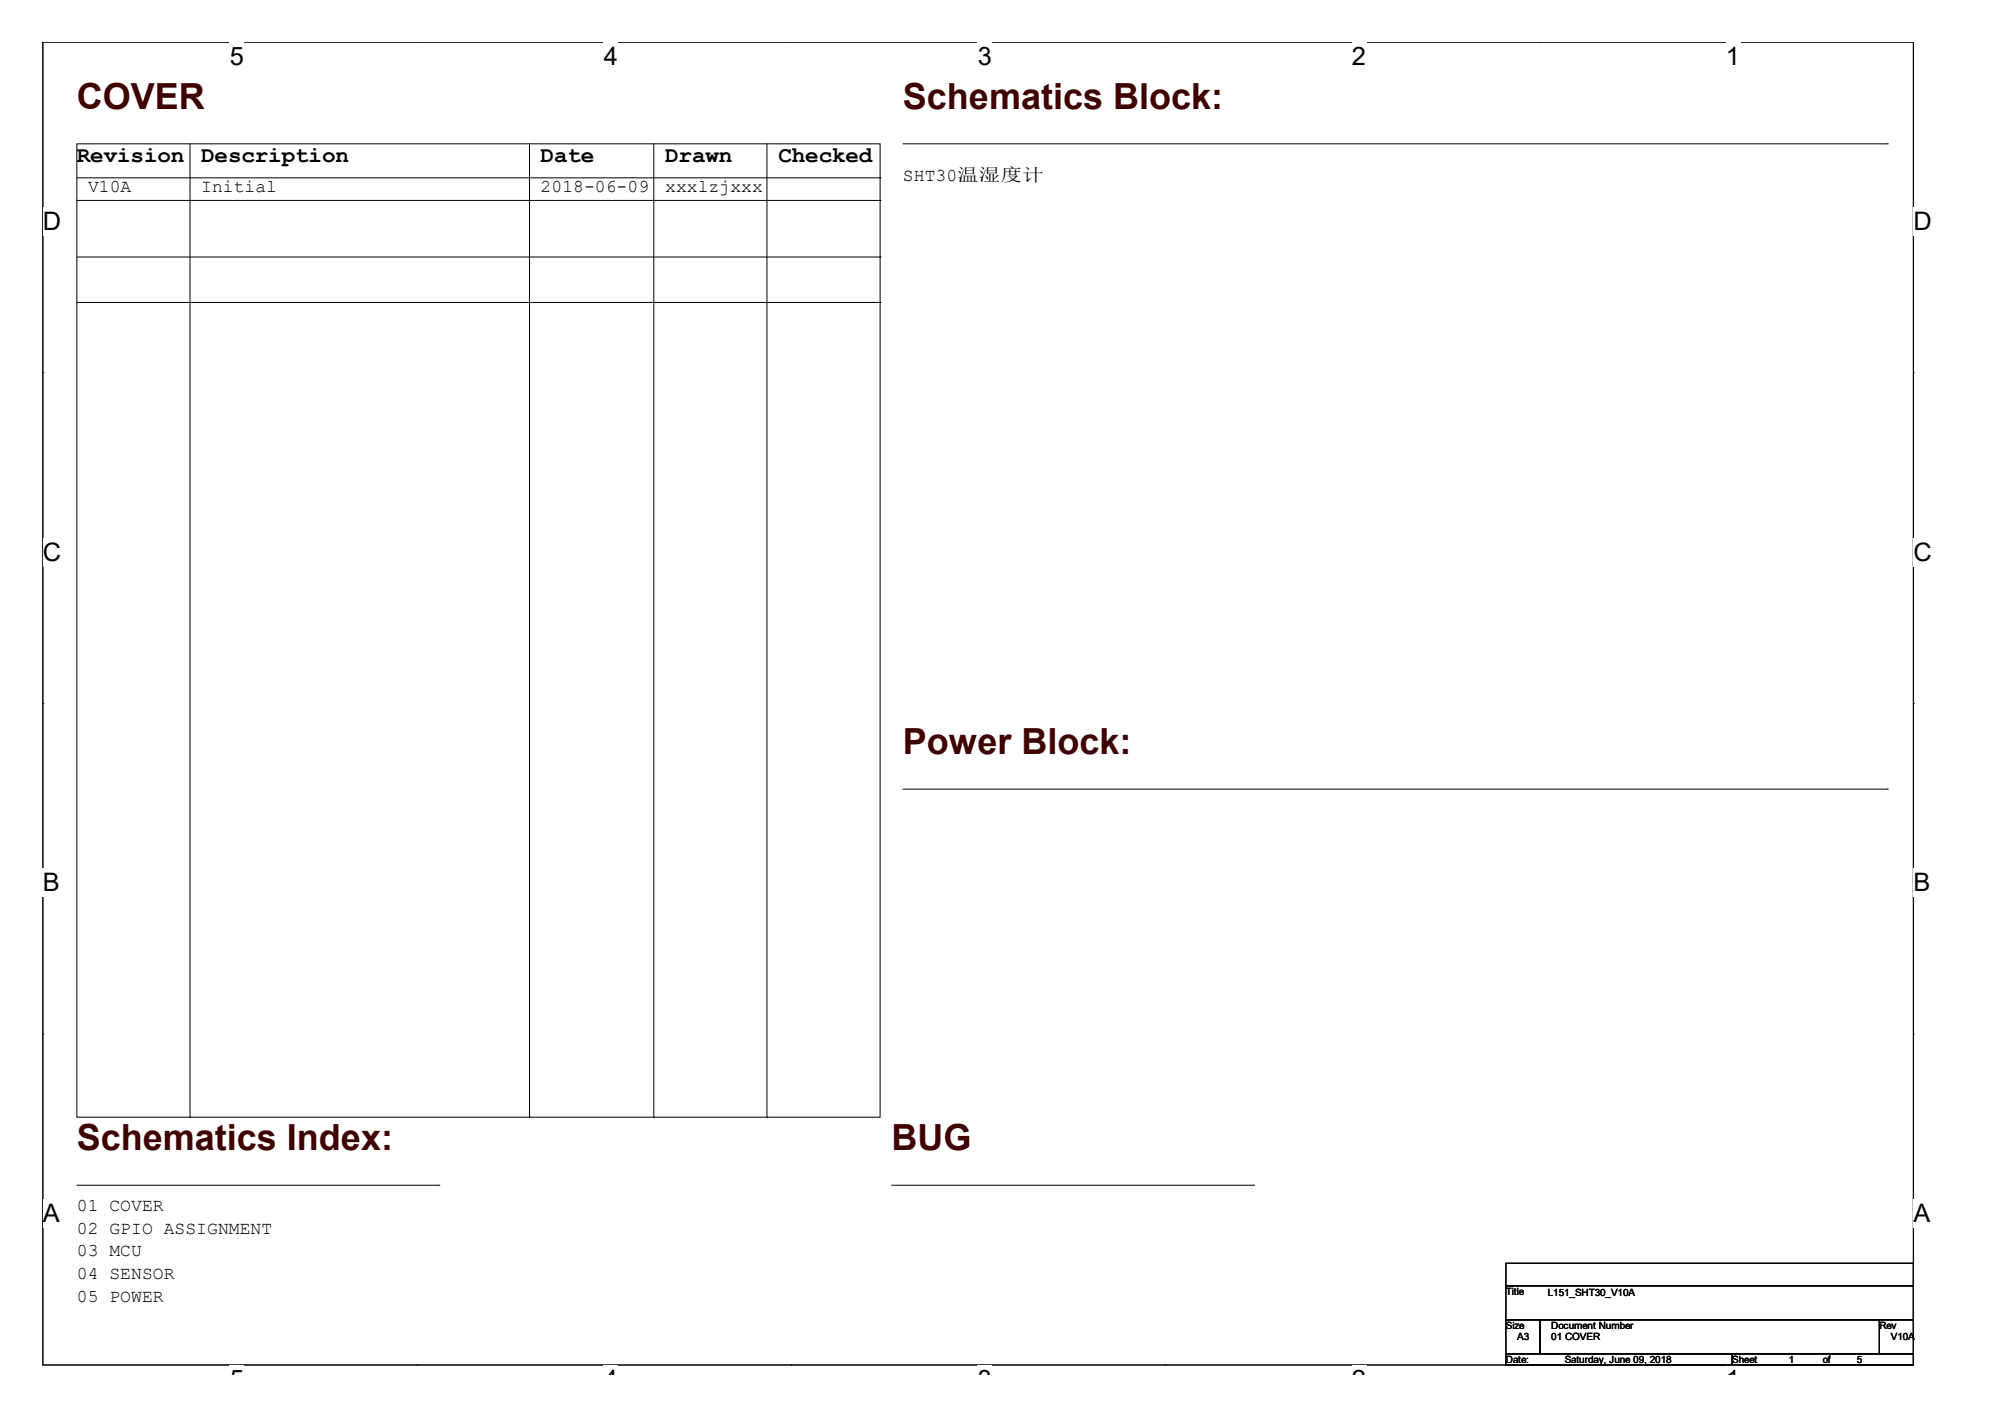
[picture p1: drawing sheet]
<svg xmlns="http://www.w3.org/2000/svg" width="297mm" height="210mm" viewBox="0 0 297 210" stroke-linecap="round" stroke-linejoin="round" font-family="sans-serif">
<defs><g id="words">
<g font-size="5.3" fill="#400000">
<text x="11.4" y="16.2">COVER</text>
<text x="133.8" y="16.2">Schematics Block:</text>
<text x="133.8" y="111.7">Power Block:</text>
<text x="11.4" y="170.4">Schematics Index:</text>
<text x="132.1" y="170.4">BUG</text>
</g>
<g font-size="3.8">
<text x="34" y="9.6">5</text>
<text x="89.5" y="9.6">4</text>
<text x="144.9" y="9.6">3</text>
<text x="200.3" y="9.6">2</text>
<text x="255.7" y="9.6">1</text>
<text x="6.3" y="34.1">D</text>
<text x="283.5" y="34.1">D</text>
<text x="6.3" y="83.1">C</text>
<text x="283.5" y="83.1">C</text>
<text x="6.3" y="132.1">B</text>
<text x="283.5" y="132.1">B</text>
<text x="6.3" y="181">A</text>
<text x="283.5" y="181">A</text>
<text x="34" y="205.6">5</text>
<text x="89.5" y="205.6">4</text>
<text x="144.9" y="205.6">3</text>
<text x="200.3" y="205.6">2</text>
<text x="255.7" y="205.6">1</text>
</g>
<g font-size="3.3">
<text x="11.4" y="24.1">Revision</text>
<text x="29.8" y="24.1">Description</text>
<text x="80.1" y="24.1">Date</text>
<text x="98.6" y="24.1">Drawn</text>
<text x="115.3" y="24.1">Checked</text>
</g>
<g font-size="2.7">
<text x="13" y="28.5">V10A</text>
<text x="29.8" y="28.5">Initial</text>
<text x="80.1" y="28.5">2018-06-09</text>
<text x="98.6" y="28.5">xxxlzjxxx</text>
<text x="133.8" y="26.9">SHT30温湿度计</text>
<text x="11.4" y="179.4">01 COVER</text>
<text x="11.4" y="182.7">02 GPIO ASSIGNMENT</text>
<text x="11.4" y="186.1">03 MCU</text>
<text x="11.4" y="189.5">04 SENSOR</text>
<text x="11.4" y="192.8">05 POWER</text>
</g>
<g font-size="1.5">
<text x="223.1" y="191.8">Title</text>
<text x="229.3" y="192">L151_SHT30_V10A</text>
<text x="223.1" y="196.9">Size</text>
<text x="229.8" y="196.9">Document Number</text>
<text x="278.4" y="196.9">Rev</text>
<text x="223.1" y="201.9">Date:</text>
<text x="224.8" y="198.5">A3</text>
<text x="229.8" y="198.5">01 COVER</text>
<text x="231.8" y="201.9">Saturday, June 09, 2018</text>
<text x="256.6" y="201.9">Sheet</text>
<text x="265" y="201.9">1</text>
<text x="270" y="201.9">of</text>
<text x="275.1" y="201.9">5</text>
<text x="280.1" y="198.5">V10A</text>
</g>
</g></defs>
<path d="M6.3 6.2h277.2v196h-277.2z" fill="none" stroke="#000" stroke-width=".15"/>
<g fill="#fff">
<path d="M34 6.2h2.2v4.3h-2.2z"/>
<path d="M34 202.2h2.2v1.4h-2.2z"/>
</g>
<path d="M61.8 6.2h.1M61.8 202.2h.1" fill="none" stroke="#000" stroke-width=".15"/>
<g fill="#fff">
<path d="M89.5 6.2h2.1v4.3h-2.1z"/>
<path d="M89.5 202.2h2.1v1.4h-2.1z"/>
</g>
<path d="M117.2 6.2h.1M117.2 202.2h.1" fill="none" stroke="#000" stroke-width=".15"/>
<g fill="#fff">
<path d="M144.9 6.2h2.1v4.3h-2.1z"/>
<path d="M144.9 202.2h2.1v1.4h-2.1z"/>
</g>
<path d="M172.6 6.2h.1M172.6 202.2h.1" fill="none" stroke="#000" stroke-width=".15"/>
<g fill="#fff">
<path d="M200.3 6.2h2.1v4.3h-2.1z"/>
<path d="M200.3 202.2h2.1v1.4h-2.1z"/>
</g>
<path d="M228 6.2h.1M228 202.2h.1" fill="none" stroke="#000" stroke-width=".15"/>
<g fill="#fff">
<path d="M255.7 6.2h2.1v4.3h-2.1z"/>
<path d="M255.7 202.2h2.1v1.4h-2.1z"/>
<path d="M6.3 30.7h2.8v4.2h-2.8z"/>
<path d="M283.5 30.7h2.7v4.2h-2.7z"/>
<path d="M6.3 79.7h2.8v4.2h-2.8z"/>
<path d="M283.5 79.7h2.7v4.2h-2.7z"/>
</g>
<path d="M6.3 55.2h.1M283.5 55.2h.1" fill="none" stroke="#000" stroke-width=".15"/>
<g fill="#fff">
<path d="M6.3 128.7h2.6v4.2h-2.6z"/>
<path d="M283.5 128.7h2.5v4.2h-2.5z"/>
</g>
<path d="M6.3 104.2h.1M283.5 104.2h.1" fill="none" stroke="#000" stroke-width=".15"/>
<g fill="#fff">
<path d="M6.3 177.6h2.6v4.3h-2.6z"/>
<path d="M283.5 177.6h2.5v4.3h-2.5z"/>
</g>
<g fill="none" stroke="#000" stroke-width=".15">
<path d="M11.4 21.3h119v144.2h-119zM11.4 26.3h119M11.4 29.7h119M11.4 38.1h119M28.2 21.3v144.2M78.4 21.3v144.2M96.9 21.3v144.2M113.6 21.3v144.2M130.4 26.3h.1M130.4 29.7h.1M130.4 38.1h.1M133.8 21.3h145.8"/>
<path d="M279.6 21.3h.1M11.4 44.8h119M130.4 44.8h.1M133.8 116.9h145.8M279.6 116.9h.1M6.3 153.2h.1M283.5 153.2h.1M11.4 175.6h53.6M28.2 165.5h.1M65 175.6h.1M78.4 165.5h.1M96.9 165.5h.1"/>
<path d="M113.6 165.5h.1M132.1 175.6h53.6M185.7 175.6h.1M223.1 187.1h60.4v3.4h-60.4zM223.1 190.5h60.4v5h-60.4zM223.1 195.5h5v5h-5zM228.1 195.5h50.3v5h-50.3zM278.4 195.5h5.1v5h-5.1zM223.1 200.5h33.5v1.7h-33.5zM256.6 200.5h26.9v1.7h-26.9z"/>
</g>
<use href="#words"/>
</svg>
